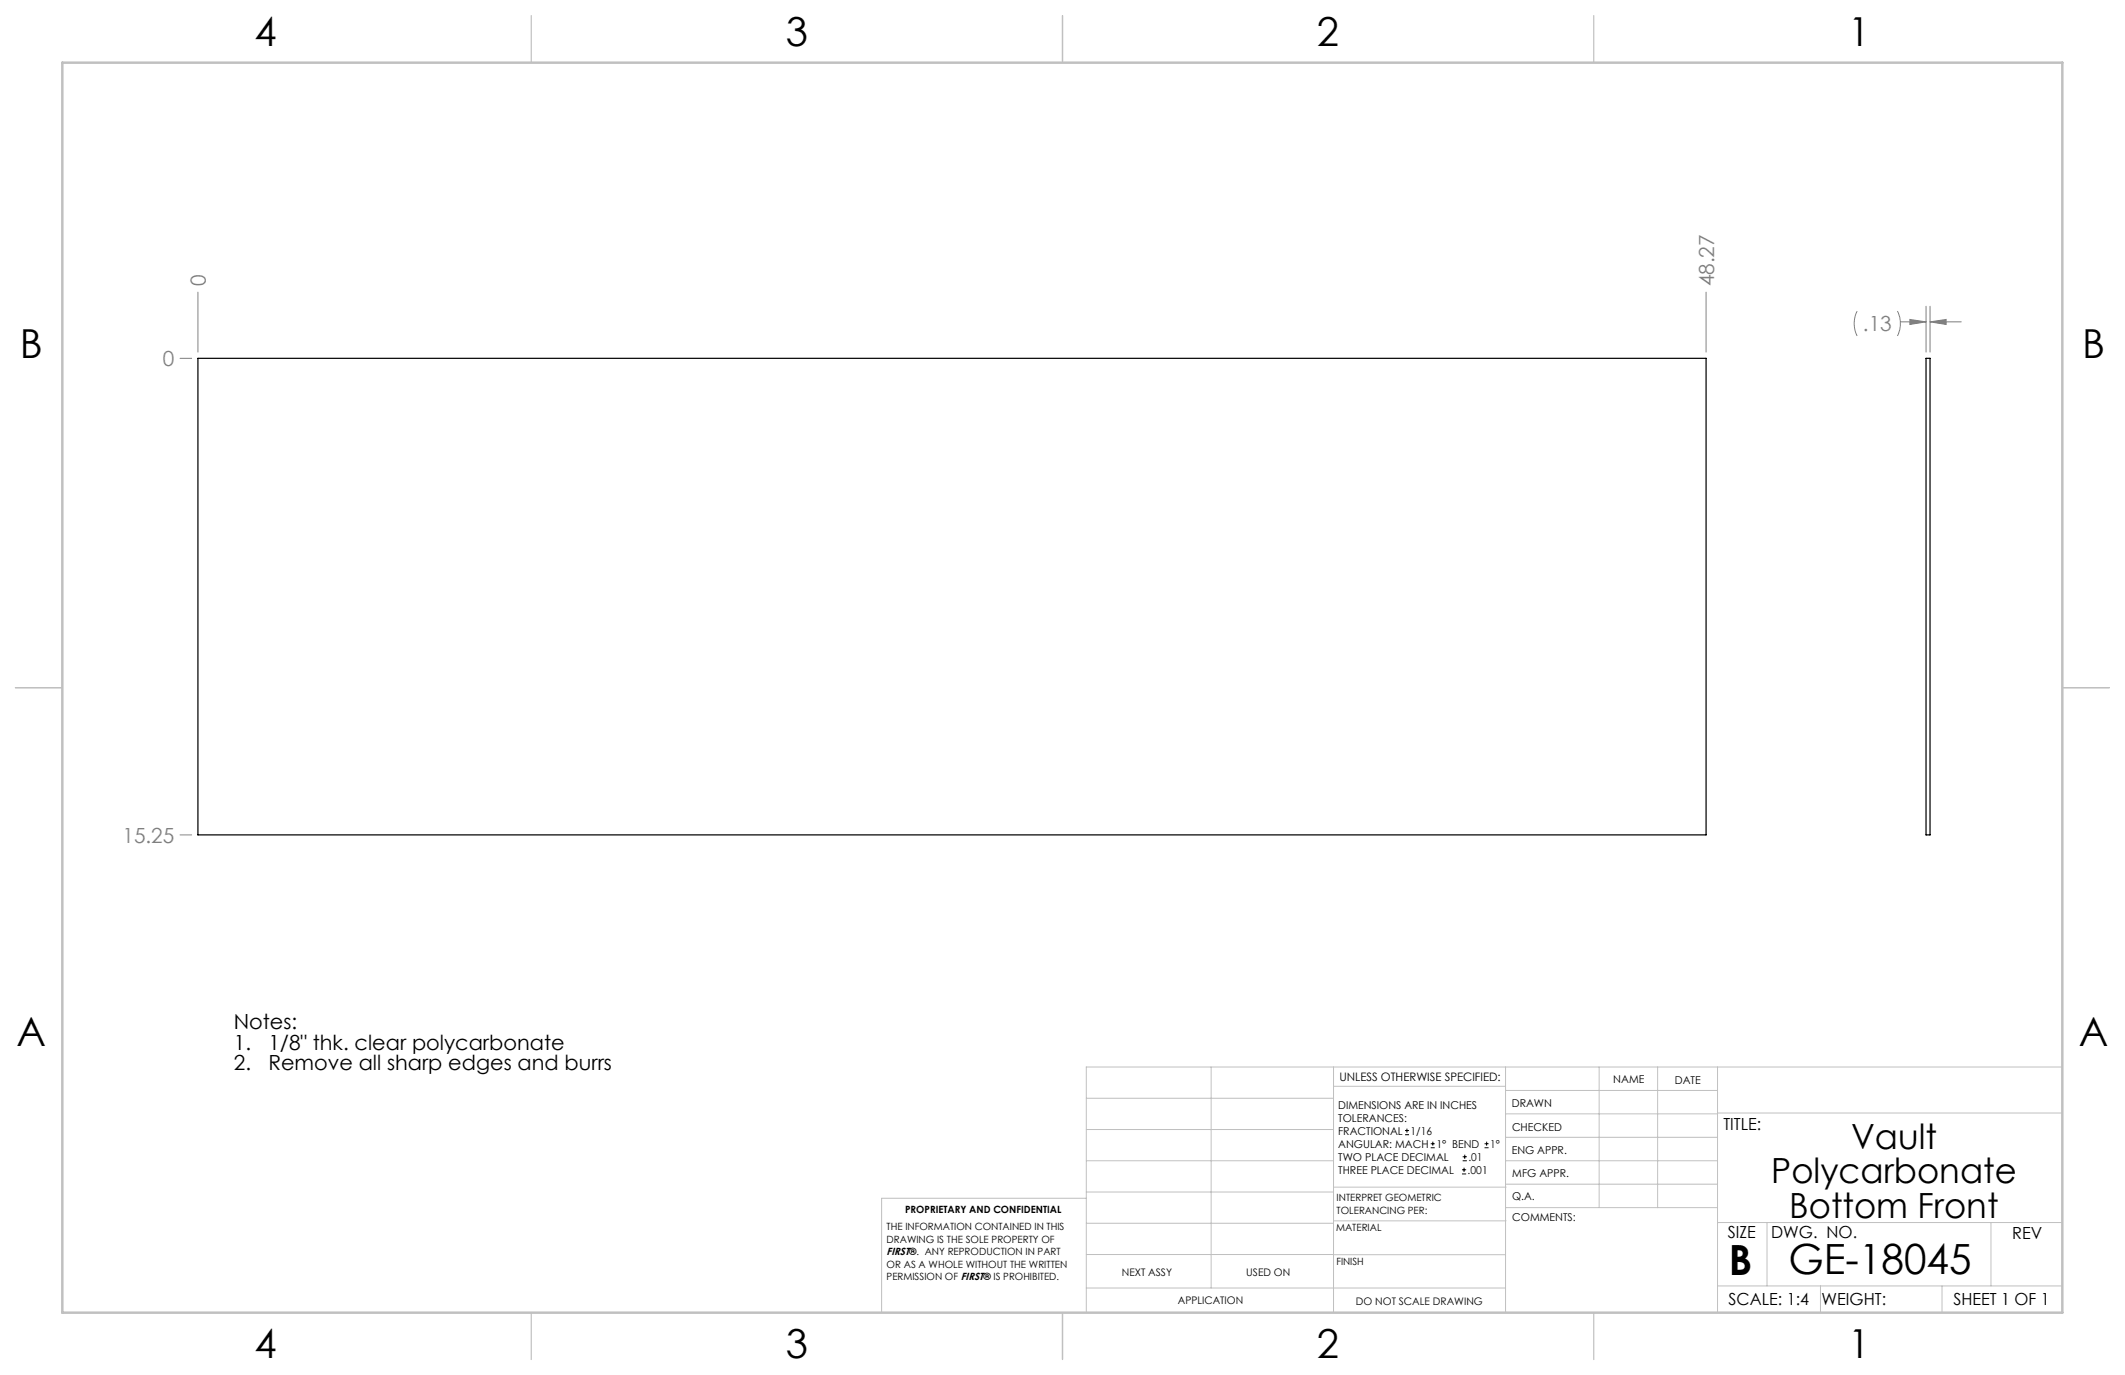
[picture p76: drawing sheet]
<svg xmlns="http://www.w3.org/2000/svg" width="432mm" height="279mm" viewBox="0 0 432 279" stroke-linecap="round" stroke-linejoin="round" font-family="sans-serif">
<defs><g id="words">
<g font-size="8.5">
<text x="351.3" y="259">B</text>
<text x="363.4" y="258.9">GE-18045</text>
</g>
<g font-size="8.1">
<text x="51.7" y="9.3">4</text>
<text x="159.7" y="9.3">3</text>
<text x="267.6" y="9.3">2</text>
<text x="375.6" y="9.3">1</text>
<text x="4" y="72.8">B</text>
<text x="423.1" y="72.8">B</text>
<text x="3.3" y="212.5">A</text>
<text x="422.4" y="212.5">A</text>
<text x="51.7" y="276">4</text>
<text x="159.7" y="276">3</text>
<text x="267.6" y="276">2</text>
<text x="375.6" y="276">1</text>
</g>
<g font-size="7.1">
<text x="376.1" y="233.4">Vault</text>
<text x="359.9" y="240.5">Polycarbonate</text>
<text x="363.6" y="247.5">Bottom Front</text>
</g>
<g font-size="4.2" fill="#808080">
<text x="41.8" y="58.2" transform="rotate(-90 41.8 58.2)">0</text>
<text x="348.3" y="58.2" transform="rotate(-90 348.3 58.2)">48.27</text>
<text x="378.5" y="67.3">.13</text>
<text x="33.1" y="74.4">0</text>
<text x="24.9" y="171.2">15.25</text>
</g>
<g font-size="4.2">
<text x="47.5" y="209.1">Notes:</text>
<text x="47.5" y="213.3">1.</text>
<text x="54.5" y="213.3">1/8&quot; thk. clear polycarbonate</text>
<text x="47.5" y="217.5">2.</text>
<text x="54.5" y="217.5">Remove all sharp edges and burrs</text>
</g>
<g font-size="3.4">
<text x="350.2" y="229.5">TITLE:</text>
<text x="351.1" y="251.6">SIZE</text>
<text x="359.9" y="251.6">DWG. NO.</text>
<text x="408.9" y="251.7">REV</text>
<text x="351.2" y="265.2">SCALE: 1:4</text>
<text x="370.1" y="265.3">WEIGHT:</text>
<text x="396.9" y="265.2">SHEET 1 OF 1</text>
</g>
<text font-size="2.4" x="272.2" y="219.7">UNLESS OTHERWISE SPECIFIED:</text>
<g font-size="2.2">
<text x="327.8" y="220.1">NAME</text>
<text x="340.3" y="220.2">DATE</text>
<text x="271.9" y="225.3">DIMENSIONS ARE IN INCHES</text>
<text x="271.9" y="227.9">TOLERANCES:</text>
<text x="307.2" y="224.9">DRAWN</text>
<text x="271.9" y="230.6">FRACTIONAL</text>
<text x="271.9" y="233.2">ANGULAR: MACH</text>
<text x="286.6" y="230.6">1/16</text>
<text x="291.9" y="233.2">1° BEND</text>
<text x="302.8" y="233.2">1°</text>
<text x="307.3" y="229.8">CHECKED</text>
<text x="271.9" y="238.5">THREE PLACE DECIMAL</text>
<text x="271.9" y="235.9">TWO PLACE DECIMAL</text>
<text x="298.2" y="238.5">.001</text>
<text x="298.4" y="235.9">.01</text>
<text x="307.2" y="234.5">ENG APPR.</text>
<text x="307.3" y="239.2">MFG APPR.</text>
<text x="307.3" y="243.9">Q.A.</text>
<text x="307.3" y="248.1">COMMENTS:</text>
</g>
<g font-size="2.1">
<text x="180.2" y="255.1">FIRST®. ANY REPRODUCTION IN PART</text>
<text x="227.9" y="259.2">NEXT ASSY</text>
<text x="253.3" y="259.2">USED ON</text>
<text x="239.3" y="265">APPLICATION</text>
<text x="275.5" y="265.1">DO NOT SCALE DRAWING</text>
</g>
<g font-size="2">
<text x="271.6" y="244.1">INTERPRET GEOMETRIC</text>
<text x="180.2" y="250">THE INFORMATION CONTAINED IN THIS</text>
<text x="183.9" y="246.4">PROPRIETARY AND CONFIDENTIAL</text>
<text x="271.5" y="250.2">MATERIAL</text>
<text x="271.6" y="246.6">TOLERANCING PER:</text>
<text x="180.2" y="257.6">OR AS A WHOLE WITHOUT THE WRITTEN</text>
<text x="180.2" y="252.5">DRAWING IS THE SOLE PROPERTY OF</text>
<text x="271.5" y="257">FINISH</text>
<text x="180.2" y="260.1">PERMISSION OF FIRST® IS PROHIBITED.</text>
</g>
</g></defs>
<g fill="none" stroke="#c0c0c0" stroke-width=".2">
<path d="M246.1 216.8v44.9M271 216.8v49.9M305.9 216.8v49.9M324.9 216.8v28.6M336.8 216.8v28.6M349 216.8v49.9M419.1 216.8h-198.4v49.9M220.7 235.9h50.3M220.7 229.5h50.3M220.7 223.2h50.3M271 220.7h34.9M305.9 231.1h43.1"/>
<path d="M305.9 226.3h43.1M305.9 221.6h43.1M305.9 235.9h43.1M349 226.2h70.1M220.7 248.6h50.3M220.7 242.2h50.3M220.7 254.9h50.3M220.7 243.5h-41.6v23.2M271 255h34.9M271 248.1h35M271 241.2h35M305.9 240.6h43.1"/>
<path d="M306 245.4h43M349 248.4h70.1M359.1 248.4v12.9M404.6 248.4v12.9M220.7 261.7h85.2M349 261.3h70.1M369.9 261.3v5.4M394.6 261.3v5.4"/>
</g>
<path d="M108 3.2v9.5M215.9 3.2v9.5M323.8 3.2v9.5M3.1 139.7h9.6M419.1 139.7h9.5M108 266.7v9.6M215.9 266.7v9.6M323.8 266.7v9.6" fill="none" stroke="#c0c0c0" stroke-width=".25"/>
<path d="M12.7 12.7h406.4v254h-406.4z" fill="none" stroke="#c0c0c0" stroke-width=".5"/>
<path d="M40.2 59.4v12.1M346.7 59.4v12.1M36.6 72.8h2.3M377.4 63.2a5.6 5.6 0 0 0 0 5.1M385.6 63.2a5.6 5.6 0 0 1 0 5.1M386.2 65.4h5.2M388.1 64.9l3.3 .5-3.3 .5zM391.4 62.2v9.3M392.2 65.4l3.3-.5v1zM392.2 62.2v9.3M392.2 65.4h6.3M36.6 169.7h2.3" fill="none" stroke="#808080" stroke-width=".2"/>
<path d="M392.2 65.4l3.3-.5v1zM388.1 64.9l3.3 .5-3.3 .5z" fill="#808080"/>
<path d="M40.2 72.8h306.5v96.9h-306.5zM391.4 72.8h.8v96.9h-.8z" fill="none" stroke="#000" stroke-width=".25"/>
<g fill="none" stroke="#000" stroke-width=".2">
<path d="M285.5 230.6h.8M285.5 229.7h.8M285.9 229.3v.9M290.7 233.2h.8M290.7 232.4h.8M291.1 232v.8M297.1 238.5h.8M297.1 237.7h.8M297.2 235.9h.9M297.2 235.1h.9M297.5 237.3v.8M297.6 234.6v.9"/>
<path d="M301.7 233.2h.8M301.7 232.4h.8M302.1 232v.8"/>
</g>
<use href="#words"/>
</svg>
